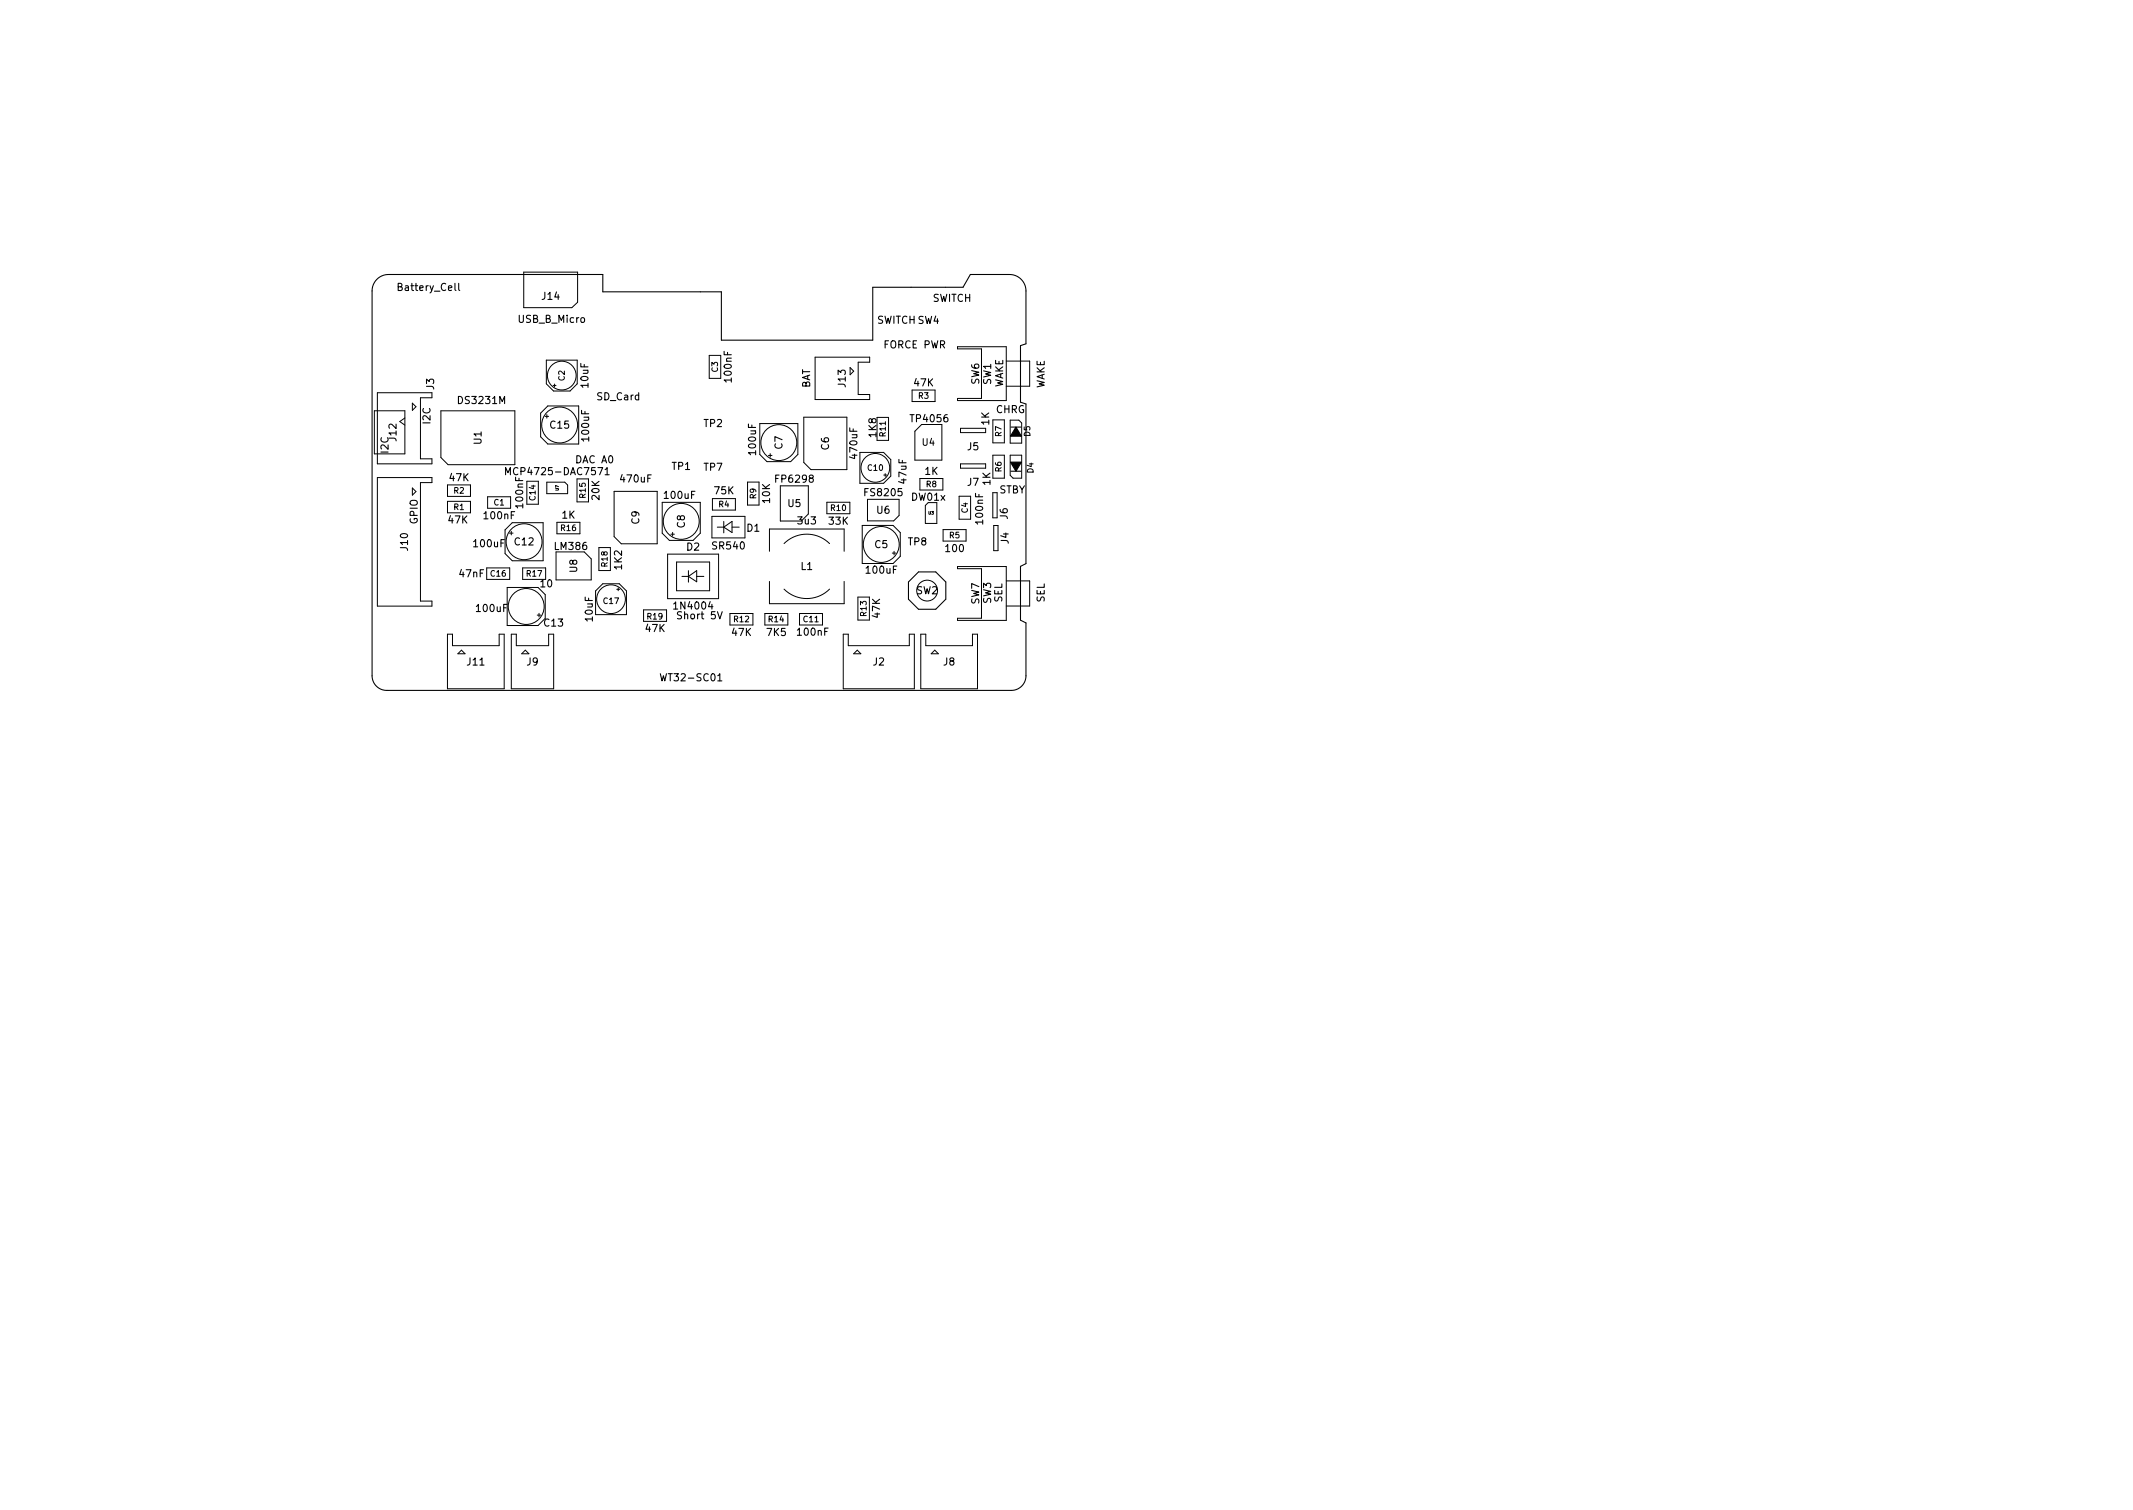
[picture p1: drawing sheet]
<svg xmlns="http://www.w3.org/2000/svg" width="297mm" height="210mm" viewBox="0 0 297 210" stroke-linecap="round" stroke-linejoin="round" font-family="sans-serif">
<defs><g id="words">
<g font-size="1.4">
<text x="55.6" y="40.5">Battery_Cell</text>
<text x="75.5" y="41.7">J14</text>
<text x="72.2" y="44.9">USB_B_Micro</text>
<text x="122.1" y="45.1">SWITCHSW4</text>
<text x="129.8" y="42">SWITCH</text>
<text x="81.9" y="53.9" transform="rotate(-90 81.9 53.9)">10uF</text>
<text x="101.9" y="53.1" transform="rotate(-90 101.9 53.1)">100nF</text>
<text x="117.8" y="53.8" transform="rotate(-90 117.8 53.8)">J13</text>
<text x="123.1" y="48.5">FORCE PWR</text>
<text x="127.3" y="53.8">47K</text>
<text x="136.4" y="53.5" transform="rotate(-90 136.4 53.5)">SW6</text>
<text x="138" y="53.6" transform="rotate(-90 138 53.6)">SW1</text>
<text x="59.9" y="59" transform="rotate(-90 59.9 59)">I2C</text>
<text x="60.4" y="54.2" transform="rotate(-90 60.4 54.2)">J3</text>
<text x="64" y="56.2">DS3231M</text>
<text x="76.7" y="59.7">C15</text>
<text x="83.2" y="55.7">SD_Card</text>
<text x="98" y="59.5">TP2</text>
<text x="112.8" y="54.1" transform="rotate(-90 112.8 54.1)">BAT</text>
<text x="127" y="58.8">TP4056</text>
<text x="137.7" y="59.2" transform="rotate(-90 137.7 59.2)">1K</text>
<text x="138.7" y="57.5">CHRG</text>
<text x="139.7" y="54.1" transform="rotate(-90 139.7 54.1)">WAKE</text>
<text x="145.5" y="54.2" transform="rotate(-90 145.5 54.2)">WAKE</text>
<text x="54.1" y="63.1" transform="rotate(-90 54.1 63.1)">I2C</text>
<text x="55.2" y="61.4" transform="rotate(-90 55.2 61.4)">J12</text>
<text x="67" y="61.8" transform="rotate(-90 67 61.8)">U1</text>
<text x="80.2" y="64.5">DAC A0</text>
<text x="82" y="61.3" transform="rotate(-90 82 61.3)">100uF</text>
<text x="93.6" y="65.4">TP1</text>
<text x="98" y="65.6">TP7</text>
<text x="105.3" y="63.2" transform="rotate(-90 105.3 63.2)">100uF</text>
<text x="109" y="62.5" transform="rotate(-90 109 62.5)">C7</text>
<text x="115.4" y="62.6" transform="rotate(-90 115.4 62.6)">C6</text>
<text x="119.4" y="63.8" transform="rotate(-90 119.4 63.8)">470uF</text>
<text x="122" y="60.8" transform="rotate(-90 122 60.8)">1K8</text>
<text x="134.7" y="62.7">J5</text>
<text x="62.6" y="67">47K</text>
<text x="71.2" y="66.2">MCP4725-DAC7571</text>
<text x="72.8" y="70.6" transform="rotate(-90 72.8 70.6)">100nF</text>
<text x="83.5" y="69.6" transform="rotate(-90 83.5 69.6)">20K</text>
<text x="86.5" y="67.2">470uF</text>
<text x="92.6" y="69.5">100uF</text>
<text x="99.5" y="68.8">75K</text>
<text x="107.2" y="70" transform="rotate(-90 107.2 70)">10K</text>
<text x="108.2" y="67.2">FP6298</text>
<text x="109.7" y="70.6">U5</text>
<text x="120.6" y="69.1">FS8205</text>
<text x="122.1" y="71.5">U6</text>
<text x="126.2" y="67.3" transform="rotate(-90 126.2 67.3)">47uF</text>
<text x="127" y="69.7">DW01x</text>
<text x="128.8" y="66.1">1K</text>
<text x="134.7" y="67.6">J7</text>
<text x="137.9" y="67.6" transform="rotate(-90 137.9 67.6)">1K</text>
<text x="139.1" y="68.7">STBY</text>
<text x="56.8" y="76.6" transform="rotate(-90 56.8 76.6)">J10</text>
<text x="58.2" y="73" transform="rotate(-90 58.2 73)">GPIO</text>
<text x="62.5" y="72.9">47K</text>
<text x="66.1" y="76.2">100uF</text>
<text x="67.5" y="72.3">100nF</text>
<text x="71.7" y="75.9">C12</text>
<text x="77.3" y="76.6">LM386</text>
<text x="78.3" y="72.2">1K</text>
<text x="89" y="73" transform="rotate(-90 89 73)">C9</text>
<text x="95.4" y="73.5" transform="rotate(-90 95.4 73.5)">C8</text>
<text x="95.6" y="76.7">D2</text>
<text x="99.3" y="76.5">SR540</text>
<text x="104" y="74">D1</text>
<text x="111.2" y="73">3u3</text>
<text x="115.5" y="73.1">33K</text>
<text x="121.8" y="76.3">C5</text>
<text x="126.5" y="75.9">TP8</text>
<text x="131.8" y="76.9">100</text>
<text x="136.9" y="72.9" transform="rotate(-90 136.9 72.9)">100nF</text>
<text x="140.3" y="72.3" transform="rotate(-90 140.3 72.3)">J6</text>
<text x="140.5" y="75.7" transform="rotate(-90 140.5 75.7)">J4</text>
<text x="64" y="80.4">47nF</text>
<text x="75.3" y="81.8">10</text>
<text x="80.4" y="79.7" transform="rotate(-90 80.4 79.7)">U8</text>
<text x="86.6" y="79.2" transform="rotate(-90 86.6 79.2)">1K2</text>
<text x="111.5" y="79.4">L1</text>
<text x="120.7" y="79.9">100uF</text>
<text x="127.6" y="82.7">SW2</text>
<text x="139.6" y="83.9" transform="rotate(-90 139.6 83.9)">SEL</text>
<text x="145.5" y="83.9" transform="rotate(-90 145.5 83.9)">SEL</text>
<text x="66.4" y="85.2">100uF</text>
<text x="75.8" y="87.2">C13</text>
<text x="82.5" y="86.5" transform="rotate(-90 82.5 86.5)">10uF</text>
<text x="89.9" y="88">47K</text>
<text x="94.1" y="84.9">1N4004</text>
<text x="94.5" y="86.2">Short 5V</text>
<text x="102" y="88.5">47K</text>
<text x="106.8" y="88.5">7K5</text>
<text x="111.1" y="88.5">100nF</text>
<text x="122.5" y="86" transform="rotate(-90 122.5 86)">47K</text>
<text x="136.4" y="84.1" transform="rotate(-90 136.4 84.1)">SW7</text>
<text x="138" y="84.1" transform="rotate(-90 138 84.1)">SW3</text>
<text x="65.1" y="92.7">J11</text>
<text x="73.4" y="92.7">J9</text>
<text x="92.4" y="94.9">WT32-SC01</text>
<text x="121.6" y="92.7">J2</text>
<text x="131.4" y="92.7">J8</text>
</g>
<text font-size="1.3" x="128.4" y="62.1">U4</text>
<g font-size="1.1">
<text x="78.6" y="53" transform="rotate(-90 78.6 53)">C2</text>
<text x="100" y="51.8" transform="rotate(-90 100 51.8)">C3</text>
<text x="127.9" y="55.5">R3</text>
<text x="120.9" y="65.5">C10</text>
<text x="123.3" y="60.7" transform="rotate(-90 123.3 60.7)">R11</text>
<text x="139.5" y="65.7" transform="rotate(-90 139.5 65.7)">R6</text>
<text x="139.5" y="60.8" transform="rotate(-90 139.5 60.8)">R7</text>
<text x="143.5" y="60.8" transform="rotate(-90 143.5 60.8)">D5</text>
<text x="143.9" y="65.9" transform="rotate(-90 143.9 65.9)">D4</text>
<text x="63.2" y="71">R1</text>
<text x="63.2" y="68.7">R2</text>
<text x="68.8" y="70.4">C1</text>
<text x="74.6" y="69.6" transform="rotate(-90 74.6 69.6)">C14</text>
<text x="81.6" y="69.3" transform="rotate(-90 81.6 69.3)">R15</text>
<text x="100.1" y="70.6">R4</text>
<text x="105.3" y="69.4" transform="rotate(-90 105.3 69.4)">R9</text>
<text x="115.7" y="71.1">R10</text>
<text x="129" y="67.8">R8</text>
<text x="134.8" y="71.4" transform="rotate(-90 134.8 71.4)">C4</text>
<text x="78.1" y="73.9">R16</text>
<text x="132.2" y="74.9">R5</text>
<text x="68.4" y="80.3">C16</text>
<text x="73.4" y="80.3">R17</text>
<text x="84.6" y="78.9" transform="rotate(-90 84.6 78.9)">R18</text>
<text x="84.1" y="84.1">C17</text>
<text x="90.2" y="86.2">R19</text>
<text x="102.2" y="86.6">R12</text>
<text x="107.1" y="86.6">R14</text>
<text x="111.9" y="86.6">C11</text>
<text x="120.7" y="85.8" transform="rotate(-90 120.7 85.8)">R13</text>
</g>
<g font-size=".6">
<text x="77.8" y="68.3" transform="rotate(-90 77.8 68.3)">U7</text>
<text x="129.3" y="71.6">U3</text>
</g>
</g></defs>
<path d="M52.5 38.9a2.28 2.28 0 0 1 1.6-.7h29.8v2.4h16.6v6.8h21v-7.4h12.6l1-1.8h5.5a2.29 2.29 0 0 1 2.3 2.3v7.4l-.8 .2v7.9l.8 .3v22.2l-.8 .4v7.5l.8 .3v7.4a2.03 2.03 0 0 1-2.1 2h-87a2.03 2.03 0 0 1-2-2v-53.6a2.29 2.29 0 0 1 .7-1.6zM140.8 59.5h1.4M70.4 66.1v-1l.3 .7 .4-.7v1M84.3 65.4l.2-.3v1M84.3 66.1h.5M140.8 65.6h1.4M92 93.8l.2 1 .2-.7 .2 .7 .2-1M100 94.8h.5M126.5 81l1.4-1.4h2.4l1.4 1.4v2.4l-1.4 1.4h-2.4l-1.4-1.4z" fill="none" stroke="#000" stroke-width=".15"/>
<path d="M141.5 59.5l.7 1.2h-1.5zM140.7 64.3h1.5l-.7 1.3z" fill="#000" stroke="#000" stroke-width=".15"/>
<g fill="none" stroke="#000" stroke-width=".14">
<path d="M72.9 37.9h7.5v4.2l-.8 .7h-6.7zM52.1 57.2h4.3v6h-4.3zM52.6 54.7h7.6v.7h-1.6v8.5h1.6v.7h-7.6zM56.4 58.2l-.7 .5 .7 .5M57.4 56.1l.5 .5-.5 .5zM61.4 57.2h10.3v7.5h-9.3l-1-1zM75.3 57.5l1-1h4.3v5.3h-4.3l-1-1zM75.9 58h.5M76.1 50.1h4.3v3.3l-1 1h-2.3l-1-1zM76.2 57.7v.5M77 53.7h.4M77.2 53.5v.4"/>
<path d="M98.8 49.5h1.6v3.2h-1.6zM105.8 59h5.3v4.3l-1 1h-3.3l-1-1zM111.9 58.1h6v7.3h-5l-1-1zM113.5 49.7h7.6v.7h-1.6v4.5h1.6v.7h-7.6zM118.4 51.2l.5 .5-.5 .5zM122.1 58.1h1.6v3.2h-1.6zM127 54.3h3.2v1.6h-3.2zM128.3 59.1h2.9v5h-3.8v-4.1zM133.3 48.3h6.8v7.5h-6.8v-.3h3.4v-6.9h-3.4zM133.8 59.6h3.5v.6h-3.5zM138.3 58.5h1.6v3.2h-1.6zM140.1 50.3h3.3v3.5h-3.3"/>
<path d="M140.7 58.5h1.2l.4 .4v2.8h-1.6zM52.6 66.5h7.6v.7h-1.6v16.5h1.6v.7h-7.6zM57.4 67.9l.5 .5-.5 .5zM62.3 67.5h3.2v1.6h-3.2zM62.3 69.8h3.2v1.6h-3.2zM67.8 79.1h3.2v1.6h-3.2zM67.9 69.2h3.2v1.6h-3.2zM70.3 73.8l1-1h4.3v5.3h-4.3l-1-1zM71 74.2h.4M71.2 74v.5M72.8 79.1h3.2v1.6h-3.2zM73.4 67h1.6v3.2h-1.6z"/>
<path d="M76.1 67.1h2.5l.4 .4v1.2h-2.9zM77.4 76.8h4l.9 1v2.9h-4.9zM77.6 72.7h3.2v1.6h-3.2zM80.4 66.7h1.6v3.2h-1.6zM83.4 76.2h1.6v3.2h-1.6zM85.5 68.4h6v7.3h-5l-1-1zM92.2 69.9h5.3v4.3l-1 1h-3.3l-1-1zM93 77.2h7.1v6.2h-7.1zM93.4 74.4h.5M93.7 74.1v.5M94.2 78.3h4.6v4h-4.6zM95.9 79.5v1.6"/>
<path d="M99.1 71.9h4.6v3h-4.6zM99.2 69.4h3.2v1.6h-3.2zM99.9 73.4h.9M100.8 72.6v1.6M100.8 73.4l1.1-.8v1.6zM101.9 73.4h1M104.1 67.1h1.6v3.2h-1.6zM107 63.4h.5M107.2 76.8v-3.1h10.4v3.1M107.3 63.2v.5M109.2 75.7a4.5 4.5 0 0 1 6.3 0M112.6 71.6v-4h-3.9v4.9h2.9"/>
<path d="M115.1 69.9h3.2v1.6h-3.2zM119.7 63h3.3l1 1v2.3l-1 1h-3.3zM120.1 73.2h4.3l1 1v3.3l-1 1h-4.3zM120.8 69.5h4.4v2.3l-.7 .7h-3.7zM123.1 66.1h.4M123.3 65.9v.4M124.3 77h.5M124.5 76.8v.5M128.1 66.6h3.2v1.6h-3.2zM129.3 70l-.4 .4v2.5h1.6v-2.9M131.3 73.7h3.2v1.6h-3.2zM133.3 78.9h6.8v7.5h-6.8v-.3h3.4v-6.9h-3.4z"/>
<path d="M133.6 69.1h1.6v3.2h-1.6zM133.8 64.6h3.5v.6h-3.5zM138.3 68.6h.6v3.5h-.6zM138.3 63.4h1.6v3.2h-1.6zM138.4 73.2h.6v3.5h-.6zM140.7 63.4h1.6v3.2h-1.2l-.4-.4zM62.3 88.3h.7v1.6h6.5v-1.6h.7v7.6h-7.9zM63.8 91l.5-.5 .5 .5zM70.6 81.8h4.3l1 1v3.3l-1 1h-4.3zM71.2 88.3h.7v1.6h4.5v-1.6h.7v7.6h-5.9zM72.7 91l.5-.5 .5 .5zM74.8 85.6h.5"/>
<path d="M75.1 85.4v.5M82.9 82.3l1-1h2.3l1 1v3.3h-4.3zM85.9 82.1h.4M86.1 81.9v.4M89.6 84.9h3.2v1.6h-3.2zM95 80.3h.9M95.9 80.3l1.1-.8v1.5zM97 80.3h1M101.7 85.4h3.2v1.6h-3.2zM106.5 85.4h3.2v1.6h-3.2zM107.2 81v3.1h10.4v-3.1M109.2 82a4.5 4.5 0 0 0 6.3 0"/>
<path d="M111.3 85.4h3.2v1.6h-3.2zM117.4 88.3h.7v1.6h8.5v-1.6h.7v7.6h-9.9zM118.9 91l.5-.5 .5 .5zM119.5 83.1h1.6v3.2h-1.6zM128.2 88.3h.7v1.6h6.5v-1.6h.7v7.6h-7.9zM129.7 91l.5-.5 .5 .5zM140.1 80.9h3.3v3.5h-3.3"/>
<circle cx="77.9" cy="59.2" r="2.5"/>
<circle cx="78.2" cy="52.3" r="2"/>
<circle cx="73" cy="75.4" r="2.5"/>
<circle cx="94.9" cy="72.6" r="2.5"/>
<circle cx="108.5" cy="61.6" r="2.5"/>
<circle cx="121.9" cy="65.1" r="2"/>
<circle cx="122.7" cy="75.8" r="2.5"/>
<circle cx="73.3" cy="84.4" r="2.5"/>
<circle cx="85.1" cy="83.4" r="2"/>
<circle cx="129.1" cy="82.2" r="1.45"/>
</g>
<use href="#words"/>
</svg>
